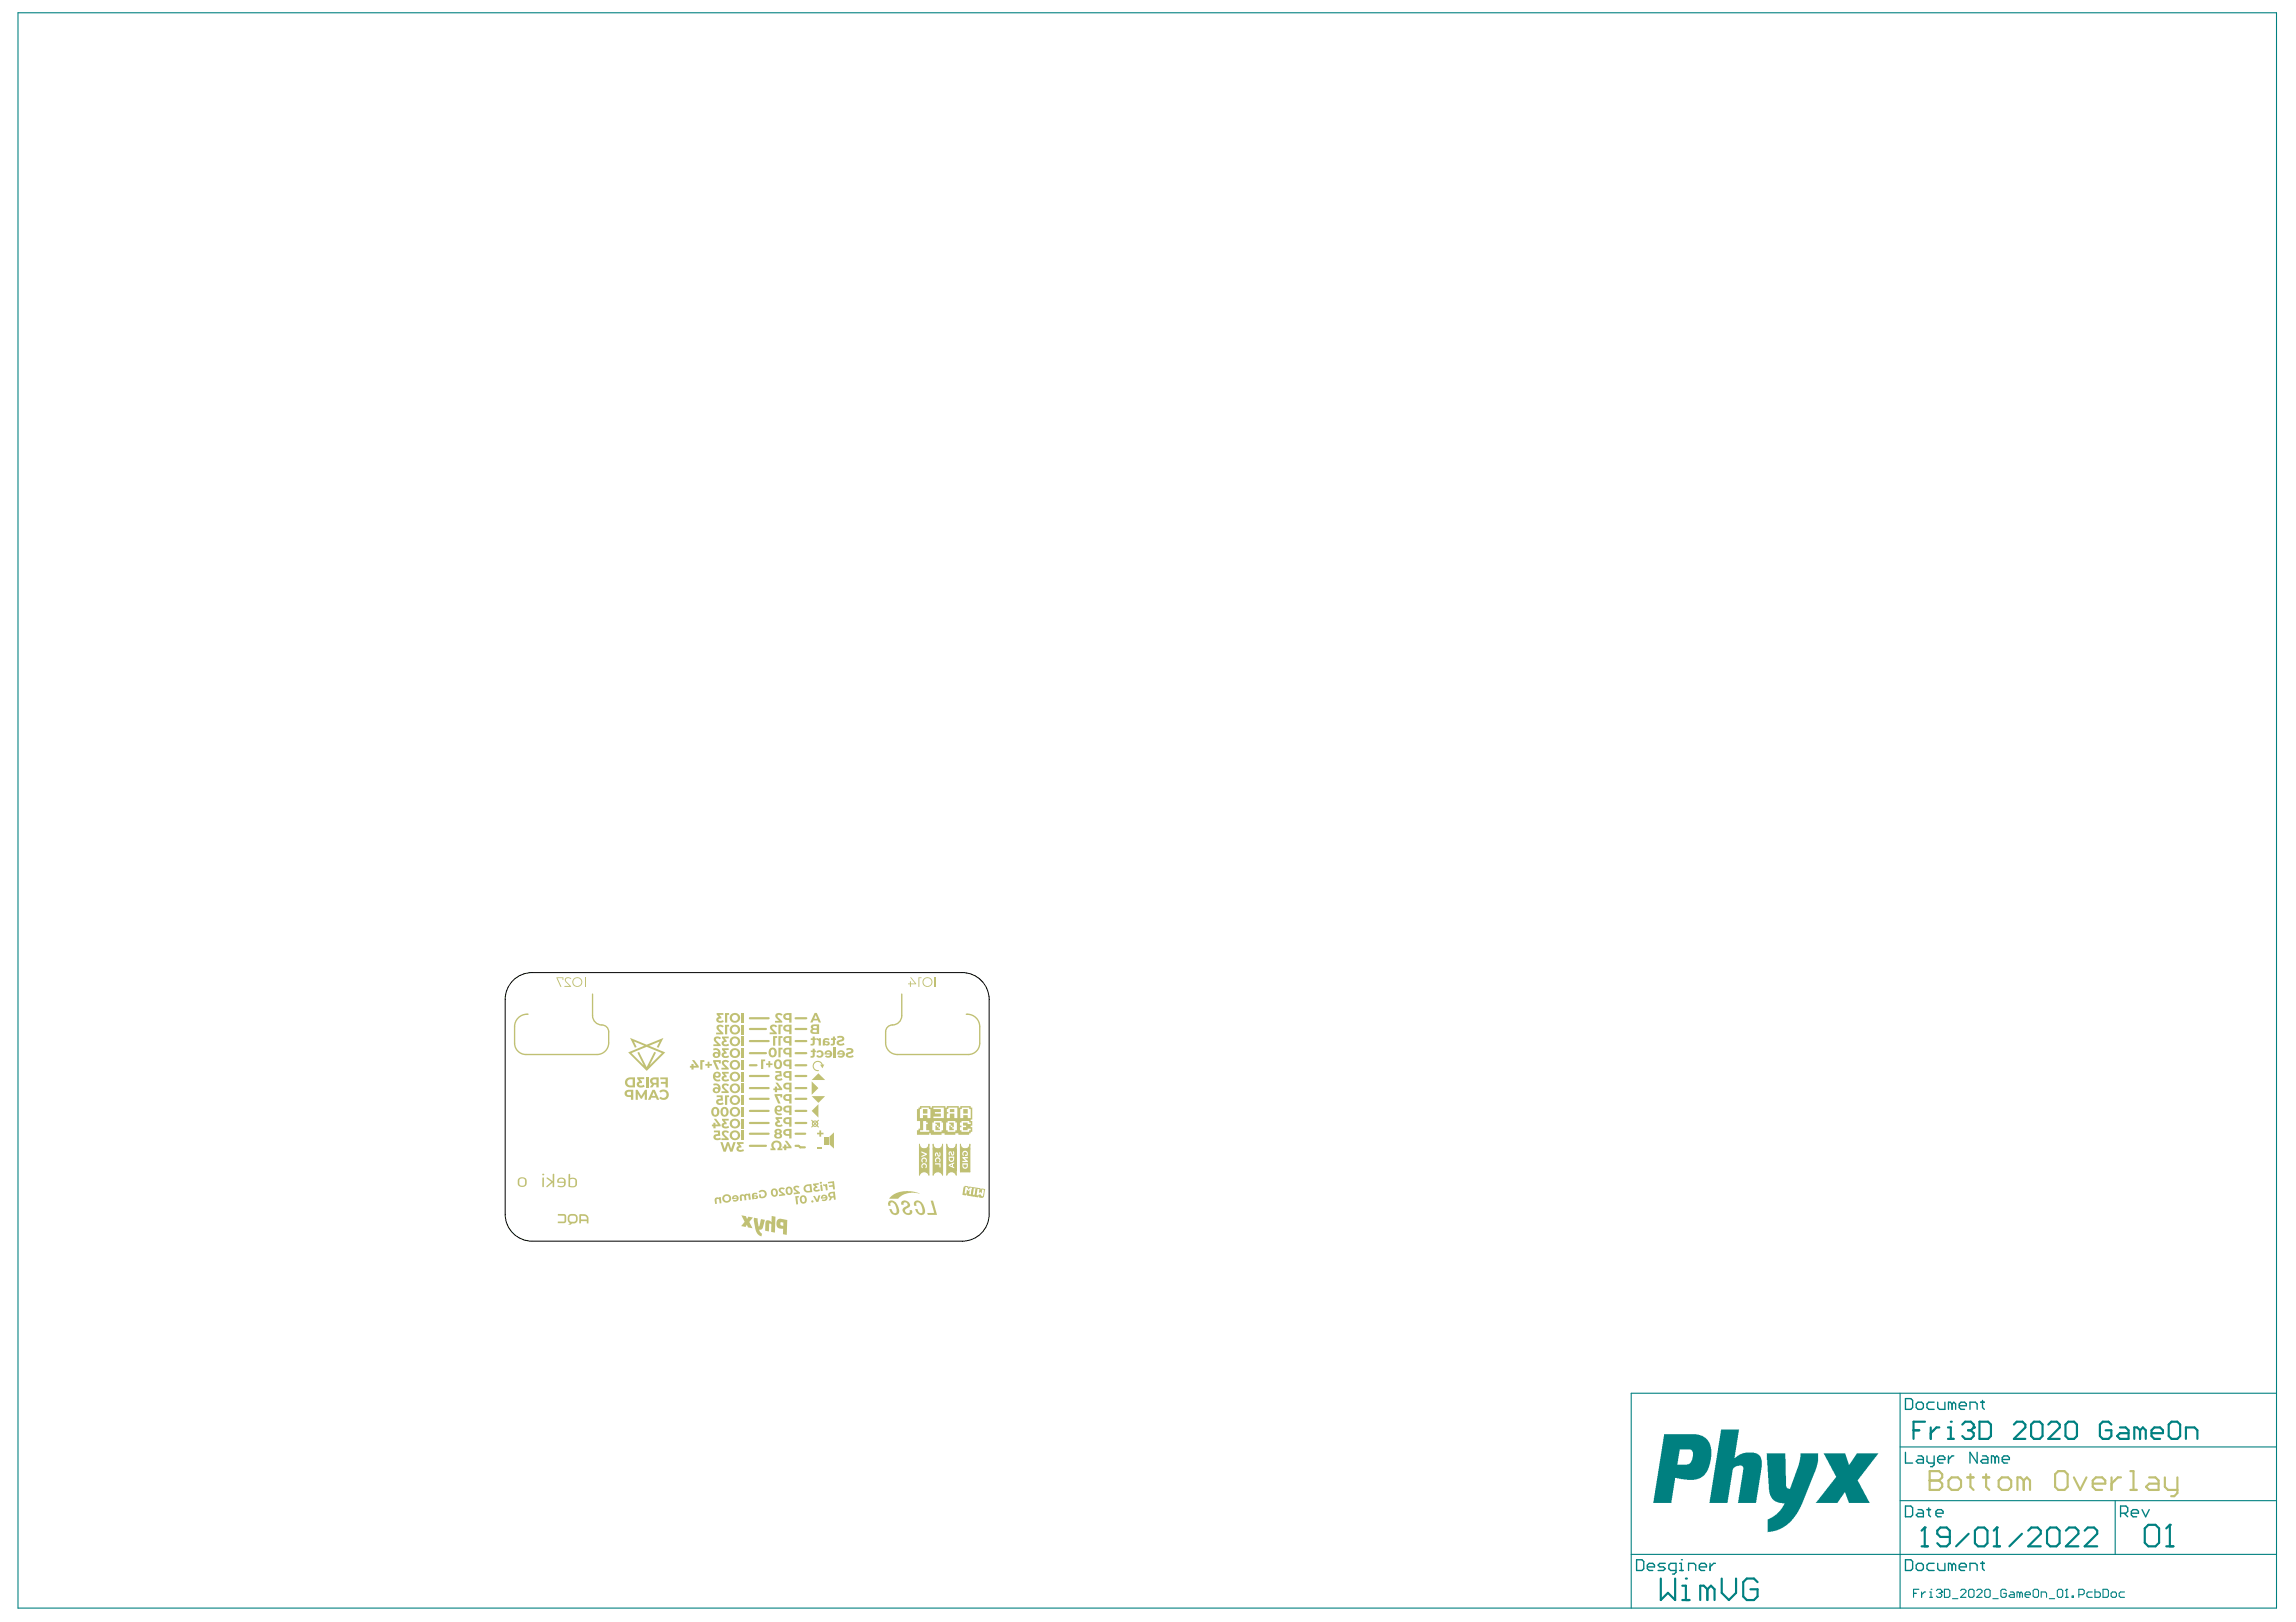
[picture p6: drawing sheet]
<svg xmlns="http://www.w3.org/2000/svg" width="297mm" height="210mm" viewBox="0 0 297 210" stroke-linecap="round" stroke-linejoin="round" font-family="sans-serif">
<g fill="#008080">
<path d="M222.7 185h2.3l-.6 3.7 .7-.5 .7-.2h1.3l.4 .2 .3 .4 .1 .4v.9l-.7 4.6h-2.4l.7-4.1a.58 .58 0 0 0-.1-.7h-.7l-.3 .2a.59 .59 0 0 0-.3 .7l-.6 3.9h-2.4z"/>
<path d="M228.5 188.1h2.5l.1 4.2v.2l.3 .2 .2-.1 1.1-3.1 .2-.9v-.5h2.3v1l-.3 1.3-1.9 4.6-.8 1.3-1 1.1-1 .5-.8 .3-.7 .1v-1.2a.45 .45 0 0 1 .4-.6l.7-.5 .6-.5 .5-1h-.7l-.6-.2-.4-.4-.2-.4-.2-.7z"/>
<path d="M235.9 188.1h2.8l.5 1.4 .2-.1 .8-1.3h2.8l-2.6 3.3a.38 .38 0 0 0 .1 .5l1.4 2.6h-2.7l-.5-1.4h-.1l-.9 1.4h-2.8l2.2-2.8 .2-.3a.34 .34 0 0 0 .1-.5z"/>
<path d="M215.3 185.6h4.2l.8 .3 .6 .5 .4 .7 .1 .4v1.4l-.3 .8-.3 .8-.3 .4-.5 .4-.8 .2h-.9l-1.6-.2-.5 3.2h-2.3zM217.3 187.6l-.3 1.9h1.3l.3-.1 .3-.5 .1-.7a.57 .57 0 0 0-.3-.6z"/>
</g>
<g fill="none" stroke="#008080" stroke-width=".14">
<path d="M2.3 1.7h292.2v206.4h-292.2zM245.8 187.2h48.7M245.8 194.2h48.7M245.8 180.3v27.8M273.6 194.2v7M294.5 180.3h-83.5v27.8M211 201.2h83.5M247.6 206.2h.3M248.3 205.7h-.7v1M248.6 206v.7M249.1 206h-.2l-.3 .4M249.6 206h.2v.7"/>
<path d="M249.6 206.7h.4M249.8 205.7h.1M250.5 205.8l.2-.1h.3l.2 .1v.2M250.9 206.2h.1M251 206.2l.2 .2v.1l-.2 .2h-.3l-.2-.2M251.2 206h.1M251.2 206l-.2 .2M251.6 205.7h.5l.2 .1v.7l-.2 .2h-.5zM252.6 206.9h.7M253.6 205.8l.2-.1h.4l.1 .1v.2l-.7 .7h.7M254.7 205.8l.2-.1h.3l.2 .1v.7l-.2 .2h-.3l-.2-.2zM255.7 205.8l.2-.1h.4l.1 .1v.2l-.7 .7h.7"/>
<path d="M256.8 205.8l.1-.1h.4l.2 .1v.7l-.2 .2h-.4l-.1-.2zM257.8 206.9h.7M259.6 205.8l-.2-.1h-.4l-.1 .1v.7l.1 .2h.4l.2-.2v-.3h-.4M260.1 206h.3l.2 .2v.5h-.5l-.2-.2 .2-.1h.5M261.3 206.2l-.2-.2h-.2v.7M261.3 206.2v.5M261.3 206.2l.2-.2 .1 .2v.5M262 206.4h.7v-.2l-.2-.2h-.3l-.2 .2v.3l.2 .2h.3M263 205.8l.2-.1h.4l.1 .1v.7l-.1 .2h-.4l-.2-.2zM264.1 206.7v-.7h.5l.2 .2v.5M265.1 206.9h.7M266.2 205.8l.1-.1h.4l.2 .1v.7l-.2 .2h-.4l-.1-.2z"/>
<path d="M267.2 206.7h.4M267.4 205.7h.1M267.4 205.7v1M267.4 205.7l-.2 .1M268.1 206.5h.1v.2h-.1zM268.9 206.4h.6l.1-.2v-.4l-.1-.1h-.6v1M270.7 206h-.5l-.2 .2v.3l.2 .2h.5M271 205.7v1h.6l.1-.2v-.3l-.1-.2h-.6M272.1 205.7h.5l.2 .1v.7l-.2 .2h-.5zM273.1 206.2l.2-.2h.3l.2 .2v.3l-.2 .2h-.3l-.2-.2zM274.9 206h-.6l-.1 .2v.3l.1 .2h.6"/>
</g>
<g fill="none" stroke="#008080" stroke-width=".28">
<path d="M247.6 185.1h.7M249 197.7h.1M249 197.7v2.4M249 197.7l-.4 .4M249 184h-1.4v2.2M249.8 184.7v1.5M250.9 184.7h-.4l-.7 .8M252 184.7h.4v1.5M252 186.2h.8M252.3 198.9h-1.3l-.4-.4v-.4l.4-.4h.8l.5 .4v1.6l-.5 .4h-.8l-.4-.4M252.4 184h.1M253.9 184.4l.3-.4h.8l.3 .4v.3"/>
<path d="M254.6 185.1h.4M254.7 198.5l-1.6 1.6M255 185.1l.3 .4v.3l-.3 .4h-.8l-.3-.4M255.3 184.7h.1M255.3 184.7l-.3 .4M255.5 198.1l.4-.4h.8l.4 .4v1.6l-.4 .4h-.8l-.4-.4zM256.1 184h1.1l.4 .4v1.4l-.4 .4h-1.1zM258.3 197.7h.1M258.3 197.7v2.4M258.3 197.7l-.4 .4M260.5 184.4l.4-.4h.8l.3 .4v.3l-1.5 1.5h1.5M261.6 198.5l-1.6 1.6"/>
<path d="M262.4 198.1l.4-.4h.8l.4 .4v.4l-1.6 1.6h1.6M262.8 184.4l.3-.4h.8l.3 .4v1.4l-.3 .4h-.8l-.3-.4zM264.8 198.1l.4-.4h.8l.5 .4v1.6l-.5 .4h-.8l-.4-.4zM265 184.4l.4-.4h.7l.4 .4v.3l-1.5 1.5h1.5M267.2 184.4l.4-.4h.7l.4 .4v1.4l-.4 .4h-.7l-.4-.4zM267.3 198.1l.4-.4h.8l.4 .4v.4l-1.6 1.6h1.6M269.7 198.1l.4-.4h.8l.4 .4v.4l-1.6 1.6h1.6M273.2 184.4l-.4-.4h-.8l-.3 .4v1.4l.3 .4h.8l.4-.4v-.7h-.8M274.3 184.7h.7l.4 .4v1.1h-1.1l-.4-.4 .4-.3h1.1M276.9 185.1l-.4-.4h-.4v1.5M276.9 185.1v1.1M276.9 185.1l.3-.4 .4 .4v1.1"/>
<path d="M277.5 197.8l.4-.5h1l.4 .5v1.8l-.4 .5h-1l-.4-.5zM278.3 185.5h1.5v-.4l-.3-.4h-.8l-.4 .4v.7l.4 .4h.8M280.6 184.4l.3-.4h.8l.4 .4v1.4l-.4 .4h-.8l-.3-.4zM280.7 197.3h.1M280.7 197.3v2.8M280.7 197.3l-.4 .5M282.8 186.2v-1.5h1.1l.4 .4v1.1M214.9 204.3v2.8l.9-1 .9 1v-2.8M217.6 207.1h1M217.6 205.2h.5v1.9M218.1 204.3h.1M220.9 205.7l-.5-.5h-.4v1.9"/>
<path d="M220.9 205.7v1.4M220.9 205.7l.5-.5 .4 .5v1.4M222.7 204.3v1.8l1 1 .9-1v-1.8M227.4 204.7l-.5-.4h-.9l-.5 .4v1.9l.5 .5h.9l.5-.5v-.9h-.9M248.6 200.1h.8M257.9 200.1h.8M280.3 200.1h.9"/>
</g>
<g fill="none" stroke="#008080" stroke-width=".18">
<path d="M246.5 194.9h.7l.2 .2v1l-.2 .2h-.7zM246.5 181h.7l.2 .2v1l-.2 .2h-.7zM246.5 187.9v1.4h.9M247.9 181.7l.2-.2h.5l.2 .2v.5l-.2 .2h-.5l-.2-.2zM248.1 195.4h.5l.2 .2v.7h-.7l-.2-.2 .2-.3h.7M248.1 188.4h.5l.2 .2v.7h-.7l-.2-.2 .2-.2h.7M249.3 195.4h.5M249.3 188.4v.7l.2 .2h.7M249.5 195.1v1l.3 .2M250.2 181.5h-.7l-.2 .2v.5l.2 .2h.7M250.2 188.4v1.2l-.2 .2h-.2M250.5 195.8h.9v-.2l-.2-.2h-.5l-.2 .2v.5l.2 .2h.5"/>
<path d="M250.7 181.5v.7l.2 .2h.7v-.9M250.7 188.9h.9v-.3l-.2-.2h-.5l-.2 .2v.5l.2 .2h.5M252.1 188.4v.9M252.5 181.7l-.2-.2h-.2v.9M252.5 181.7v.7M252.5 181.7l.3-.2 .2 .2v.7M252.8 188.4h-.3l-.4 .5M253.5 181.9h.9v-.2l-.2-.2h-.5l-.2 .2v.5l.2 .2h.5M254.9 182.4v-.9h.7l.2 .2v.7M255.8 187.9v1.4l-.9-1.4v1.4M256.3 181.5h.4M256.5 188.4h.4l.3 .2v.7h-.7l-.2-.2 .2-.2h.7"/>
<path d="M256.5 181.2v1l.2 .2M258.1 188.6l-.2-.2h-.3v.9M258.1 188.6v.7M258.1 188.6l.2-.2 .3 .2v.7M259 188.9h1v-.3l-.3-.2h-.4l-.3 .2v.5l.3 .2h.4M274.3 195.8h.7l.3-.2v-.5l-.3-.2h-.7v1.4M274.8 195.8l.5 .5M275.7 195.8h1v-.2l-.3-.2h-.4l-.3 .2v.5l.3 .2h.4M277.1 195.4l.5 .9 .5-.9M211.7 201.8h.7l.3 .3v.9l-.3 .2h-.7zM213.1 202.8h.9v-.3l-.2-.2h-.4l-.3 .2v.5l.3 .2h.4M215.4 202.3h-.7l-.2 .2 .2 .3h.5l.2 .2-.2 .2h-.7"/>
<path d="M216.8 203.2h-.7l-.2-.2v-.5l.2-.2h.7v1.2l-.2 .2h-.2M217.3 203.2h.5M217.3 202.3h.2v.9M217.5 201.8h.1M218.5 203.2v-.9h.6l.3 .2v.7M219.8 202.8h1v-.3l-.3-.2h-.4l-.3 .2v.5l.3 .2h.4M221.2 202.3v.9M221.9 202.3h-.2l-.5 .5M246.5 201.8h.7l.2 .3v.9l-.2 .2h-.7zM247.9 202.5l.2-.2h.5l.2 .2v.5l-.2 .2h-.5l-.2-.2zM250.2 202.3h-.7l-.2 .2v.5l.2 .2h.7M250.7 202.3v.7l.2 .2h.7v-.9"/>
<path d="M252.5 202.5l-.2-.2h-.2v.9M252.5 202.5v.7M252.5 202.5l.3-.2 .2 .2v.7M253.5 202.8h.9v-.3l-.2-.2h-.5l-.2 .2v.5l.2 .2h.5M254.9 203.2v-.9h.7l.2 .2v.7M256.3 202.3h.4M256.5 202.1v.9l.2 .2"/>
</g>
<g fill="#c0c073">
<path d="M124.3 148.1a.61 .61 0 0 0 .6 .6h-.6z"/>
<path d="M124.9 148.7a.61 .61 0 0 0 .6-.6v.6z"/>
<path d="M122.5 148.1a.61 .61 0 0 0 .6 .6h-.6z"/>
<path d="M123.1 148.7a.61 .61 0 0 0 .6-.6v.6z"/>
<path d="M120.7 148.1a.61 .61 0 0 0 .6 .6h-.6z"/>
<path d="M121.3 148.7a.61 .61 0 0 0 .6-.6v.6z"/>
<path d="M119.6 148.7a.61 .61 0 0 0 .6-.6v.6z"/>
<path d="M119 148.1a.61 .61 0 0 0 .6 .6h-.6z"/>
<path d="M82.4 139.4h.9v.3h-.5l.3 .3v.2h-.4a.21 .21 0 0 0 .1 .3 .21 .21 0 0 0 .2 0l.3-.1 .1 .2a.57 .57 0 0 1-.7 .2 .57 .57 0 0 1-.3-.6l.3-.2-.3-.4z"/>
<path d="M85.3 141.2a.7 .7 0 0 1 1 0 .7 .7 0 0 1 0 1 .7 .7 0 0 1-1-.1l.2-.2a.42 .42 0 0 0 .6 .1 .42 .42 0 0 0 0-.6 .42 .42 0 0 0-.6 0z"/>
<path d="M122.5 151.4h1.2v.6a.66 .66 0 0 0-.6-.4 .66 .66 0 0 0-.6 .5z"/>
<path d="M120.7 151.4h1.2v.6a.66 .66 0 0 0-.6-.4 .66 .66 0 0 0-.6 .5z"/>
<path d="M118.9 151.4h1.3v.6a.66 .66 0 0 0-.6-.4 .66 .66 0 0 0-.6 .5z"/>
<path d="M85.4 139.4h1v1.3h-.3v-.4h-.6v-.3h.6v-.3h-.7z"/>
<path d="M83.6 139.4h.3v1.3h-.3z"/>
<path d="M82.2 141h.3l.5 .8 .5-.8h.2v1.3h-.3v-.7l-.4 .6h-.1l-.4-.7v.8h-.3z"/>
<path d="M106.1 137.8h.5l-.2 .5z"/>
<path d="M105 143.8l.9-.9v1.7z"/>
<path d="M105 141.9h1.7l-.8 .8z"/>
<path d="M105 139.9l.9 .9-.9 .9z"/>
<path d="M105 139.8l.9-.9 .8 .9z"/>
<path d="M106.6 147.1h.6v1h-.6z"/>
<path d="M107.3 147.1l.6-.6v2.1l-.6-.5z"/>
<path d="M115.1 155l.4-.3 .5-.3 .9-.2h1.2l.9 .2-1.1-.1-.7 .2-.7 .3-.3 .3h-1.2z"/>
<path d="M114.9 155.5l.3-.2h.2l.3 .2 .3 .3 .3 .8v.4l-.2 .2h-.4l-.4-.2-.3-.5h.4l.1 .4 .2 .1 .3-.1v-.4l-.3-.7-.2-.2-.3 .1v.3h-.3z"/>
<path d="M116.6 155.5l.2-.1 .3-.1 .5 .4 .1 .4-.6 .4v.2l.1 .2 .4 .1 .1-.1v-.3h.3v.3l-.1 .3h-.6l-.4-.3-.1-.2v-.3l.2-.2 .3-.1 .1-.3-.1-.2h-.3l-.1 .1v.2h-.3z"/>
<path d="M118.3 155.5l.3-.2 .3 .1 .6 .5 .2 .7v.3l-.2 .3h-.4l-.5-.2-.2-.5h.3l.1 .3 .2 .2 .3-.1v-.4l-.2-.7-.3-.2h-.2v.4h-.3l-.1-.3z"/>
<path d="M120.4 155.4h.3l.5 1.8h-1.2v-.2l.9-.1z"/>
<path d="M72.2 157.1l1 .1 .1 .7-.1 .3-1 .1v-.2h.8v-.6v-.2h-.8z"/>
<path d="M122.9 143.5h.6v.4h-.6z"/>
<path d="M119.4 143.5h.6v.6h-.6z"/>
<path d="M124.6 143.5h.6v.6h-.6z"/>
<path d="M70.1 152l.2-.1 .1 .1-.2 .1z"/>
<path d="M70.7 152.4h.2l.6 .4v-.9h.2v1.7h-.2v-.6l-.7 .6h-.1l.6-.7z"/>
<path d="M70.2 152.4h.2l-.1 1.2-.1-.1z"/>
<path d="M99.1 158h.4l.3 .2v-.8l.5 .1v2l-.5-.1v-.9l-.2-.2-.1 .1v1l-.5-.1v-1z"/>
<path d="M97.6 157.6l.4 .1 .1 1h.2l.2-.9 .5 .1-.4 1.1-.1 .1h-.3l.2 .4 .2 .2-.1 .3-.4-.2-.3-.5-.3-1.2z"/>
<path d="M95.9 157.3l.6 .1 .1 .3 .2-.3 .6 .2-.5 .5 .5 .9-.6-.2-.2-.3-.1 .3-.6-.1 .4-.6z"/>
<path d="M81.5 134.3l.6 1.3 .3-.1-.4-.7 1.4 .5-2.1 .9 2.4 2.4 2.4-2.4-2.1-.9 1.3-.5-.3 .7 .2 .1 .6-1.3-2.1 .9zM81.7 136.3l2-.8 1.9 .8-1.5 1.5 .8-1.6-.3-.1-.9 2-1-2-.2 .1 .8 1.7z"/>
<path d="M84.2 139.6a.45 .45 0 0 0 .2 .7l-.3 .4h.3l.2-.3h.3v.3h.3v-1.3h-.7zM84.4 139.7h.5v.4h-.4z"/>
<path d="M81 139.6a.65 .65 0 0 0-.1 .8 .65 .65 0 0 0 .7 .3h.6v-1.3h-.8zM81.3 139.8l.5-.1v.8h-.2a.4 .4 0 0 1-.4-.3 .4 .4 0 0 1 .1-.4z"/>
<path d="M84.4 141l-.6 1.3h.4l.1-.3h.6l.1 .3h.3l-.6-1.3zM84.6 141.3l.2 .5h-.4z"/>
<path d="M80.9 141.2a.47 .47 0 0 0 0 .5 .47 .47 0 0 0 .5 .3h.2v.3h.3v-1.3h-.6zM81.2 141.3h.4v.4h-.4z"/>
<path d="M73.5 157.3l-.1 .2 .1 .5 .2 .3-.2 .2h.3l.2-.2h.4l.3-.2v-.6l-.1-.3-.2-.1h-.5zM73.7 157.4l.2-.1 .5 .1 .1 .1v.5l-.2 .1-.6-.1v-.1z"/>
<path d="M75 157.2l-.1 1.1h.3v-.3h.7v.3h.2v-.7l-.2-.4-.3-.1zM75.2 157.3l.6 .1 .1 .4h-.7z"/>
<path d="M122.8 145.3v.2h.2v.2h-.2v.6h.6v-.2h-.2v-.2l.2-.1v-.5zM123 145.7a.12 .12 0 0 1 .2 0 .12 .12 0 0 1-.2 0z"/>
<path d="M121 145.3v.2h.2v.2h-.2v.5l.6 .1v-.2h-.2v-.2h.2v-.6zM121.2 145.7a.12 .12 0 0 1 .2 0 .12 .12 0 0 1-.2 0z"/>
<path d="M118.6 143.5v1.6h.4v1h-.2v.2h-.2v.6h1.6v-.2h.2v.2h1.4v-.2h.4v.2h1.4v-.2h.4v.2h1.4v-.2h.2v-.2h.2v-.6h-.2v-.2h.2v-.6h-.2v-.2h.2v-1.6h-.2v-.2h-1.4v.2h-.2v-.2h-1.5v.2h-.2v-.2h-1.7l-.1 .2h-.1v-.2h-1.4v.2h-.2v.2zM119 143.5h.2v-.2h1v.2h.2v1.2h-.4v-.4h-.6v.4h-.4zM120.7 143.3h1.4v1.4h-1.4l.1-.2h.9v-.4h-.8l.1-.2h.7v-.4h-.9zM122.5 143.5h.2v-.2h1.1v1.4h-.3l-.1-.6h-.5v.6h-.4v-.6h.2v-.1l-.2-.1zM124.2 143.5h.2v-.2h1v.2h.2v1.2h-.4v-.4h-.6v.4h-.4zM119.4 145.1h.4v.2h.2v.2h-.2v.8h.4v.2h-1.2v-.2l.4-.1zM120.6 145.3h.2v-.2h1v.2h.2v1h-.2v.2h-1v-.2h-.2zM122.4 145.3h.2v-.2h1v.2h.2v1h-.2v.2h-1v-.2h-.2zM124.2 145.3h.2v-.2h1v.2h.2v.2h-.4v-.2h-.6v.4h.4v.2h-.4v.4h.6v-.2h.4v.1l-.2 .1v.2h-1v-.2h-.2v-.4h.2v-.2h-.2z"/>
<path d="M67.1 152.5l-.1 .2v.5l.1 .3 .6 .1 .4-.2v-.7l-.1-.3-.5-.1zM67.2 152.6l.3-.1 .4 .1v.6l-.1 .2-.3 .1-.3-.2z"/>
<path d="M72.2 152.5l-.1 .5 .8 .1 .1 .2-.2 .2-.6-.1v.2h.2h.6l.2-.3-.1-.7-.4-.2zM72.3 152.6l.3-.1 .2 .1 .2 .1v.2h-.7z"/>
<path d="M73.6 151.9l-.1 1.6 .6 .2 .4-.1 .1-.3v-.7l-.4-.2-.4 .1v-.6zM73.8 152.6l.3-.1 .3 .2v.6l-.1 .2h-.5z"/>
<path d="M100.6 157.8l-.2 .4 .1 .6 .3 .2h.5v.7l.5 .1 .1-1.9-.9-.2zM101 158.2h.3v.4h-.3z"/>
</g>
<g fill="none" stroke="#c0c073" stroke-width=".28">
<path d="M97 139.2h2.4M97 137.9h.9M97 136.3h2.1M97 134.7h2.4M97 133.2h2.1M97 131.8h2.4M102.9 139.2h1.4M102.9 137.9h1.4M102.9 136.3h1.4M102.9 134.7h1.4M102.9 133.2h1.4M102.9 131.8h1.4"/>
<path d="M97 148.3h2.1M97 146.7h2.4M97 145.3h2.4M97 143.8h2.4M97 142.2h2.4M97 140.8h2.4M102.9 148.3h.4M102.9 146.7h1.3M102.9 145.3h1.4M102.9 143.8h1.4M102.9 142.2h1.4M102.9 140.8h1.4"/>
<path d="M103.3 148.3l.2 .2h.6"/>
</g>
<path d="M119 148.1v4M119 148.7h1.2M120.2 148.1v4M120.7 148.1v4M120.7 148.7h1.2M121.9 148.1v4M122.5 148.1v4M122.5 148.7h1.2M123.7 148.1v4M124.3 148.1v3.6h1.2v-3.6M124.3 148.7h1.2" fill="none" stroke="#c0c073" stroke-width=".13"/>
<path d="M66.6 132.9v2.1M68 136.5h9.2M68.2 131.3h.1M76.7 128.6v2.8M78.7 133.5v1.5M114.6 133.5v1.5M116.1 136.5h9.2M116.7 128.6v2.8M125 131.3h.1M126.8 132.9v2.1" fill="none" stroke="#c0c073" stroke-width=".18"/>
<path d="M105 145l.9 .8M105.9 145l-.9 .8" fill="none" stroke="#c0c073" stroke-width=".14"/>
<g fill="#c0c073">
<path d="M124.3 151.4h1.2v.3h-1.2z" fill-rule="evenodd"/>
<path d="M118.9 148.7h1.3v2.8h-1.3z" fill-rule="evenodd"/>
</g>
<g fill="#c0c073">
<path d="M75.6 126.5h.2v1.2h-.2z"/>
<path d="M73.1 126.6l.5-.1 .3 .1-.1 .1-.4-.1-.2 .1 .1 .3 .6 .7h-.9v-.1h.7l-.6-.6z"/>
<path d="M72 126.5h.9v.3h-.1v-.2h-.7l.5 1.1h-.1z"/>
<path d="M108.3 134.2l.6-.2 .2 .2 .1 .2v.2l-.6 .3-.1 .1 .3 .1 .4-.1 .1 .2-.4 .1-.6-.1-.1-.2 .1-.3 .7-.3-.2-.1-.4 .1z"/>
<path d="M107.5 134.4h.3v-.3h.2v.3h.2v.2h-.2v.5l-.1 .2h-.5l.1-.2h.2l.1-.1v-.4h-.3z"/>
<path d="M105.6 134.3l.3 .2v-.2h.3v1h-.3v-.6l-.1-.1h-.2z"/>
<path d="M104.9 134.4h.2v-.3h.3v.3h.1v.2h-.1v.5l-.1 .2h-.5l.1-.2h.2v-.1v-.4h-.2z"/>
<path d="M109.5 135.7l.5-.1 .4 .2v.4l-.6 .2-.1 .2 .3 .1 .3-.2 .1 .3-.4 .1-.5-.1-.1-.2 .1-.3 .6-.3-.1-.1h-.4z"/>
<path d="M107.8 135.6h.3v1.3h-.3z"/>
<path d="M105.7 136l.3-.1 .3 .1 .3 .3-.1 .3-.3 .3-.5-.1-.1-.2 .2-.1 .2 .2 .2-.1 .1-.3-.2-.2-.3 .2-.2-.1z"/>
<path d="M104.9 135.9h.2v-.2h.3v.2h.1v.3h-.1v.5l-.2 .2-.4-.1 .1-.2 .2 .1v-.1v-.4h-.2z"/>
<path d="M74.2 127.1a.51 .51 0 0 1 1 0 .51 .51 0 0 1-1 0zM74.1 127.1a.64 .64 0 0 0 1.2 0 .64 .64 0 0 0-1.2 0z"/>
<path d="M105.5 131.4l.2 .4h-.4zM105.4 131.1l-.6 1.2h.3l.1-.2h.6l.1 .2h.3l-.5-1.2z"/>
<path d="M105.2 132.8h.5v.3l-.5-.1zM105.1 133.4l.2-.1h.4v.3h-.5zM104.9 132.7v.3a.15 .15 0 0 1 .2 .2 .15 .15 0 0 1-.2 .1l-.1 .2 .2 .2 1 .1v-1.2h-.7z"/>
<path d="M106.7 134.9h.3a.12 .12 0 0 1 .1 .2 .12 .12 0 0 1-.2 0zM106.6 134.4l-.2 .3v.6h.3v-.1l.2 .1 .4-.1v-.2v-.2l-.6-.1 .1-.1 .4 .1 .1-.3-.3-.1z"/>
<path d="M108.6 136.2l.3-.1 .1 .2h-.4zM108.4 136.1l-.1 .4h.7l-.2 .2-.3-.1-.1 .1v.1l.5 .1 .4-.3v-.3l-.2-.3-.4-.1z"/>
<path d="M107 136.2l.2-.1 .2 .2h-.5zM106.8 136.1l-.1 .4h.7l-.2 .2-.3-.1-.2 .1 .1 .1 .5 .1 .3-.3 .1-.3-.3-.3-.3-.1z"/>
</g>
<g fill="#fff">
<path d="M119.2 149l.7 .3v.1l-.7 .3v-.1l.5-.2-.5-.2z"/>
<path d="M119.3 149.9l.2-.1 .3 .1 .1 .1-.1 .4-.1-.1 .1-.3-.3-.1-.2 .2 .1 .2-.1 .2-.1-.3z"/>
<path d="M119.2 150.7l.3-.2 .3 .1 .1 .2-.1 .4-.1-.1 .1-.3-.3-.1-.2 .1 .1 .3-.1 .1-.1-.2z"/>
</g>
<g fill="#c0c073">
<path d="M96 131.1h.3v1.2h-.3z"/>
<path d="M93.8 131.1h.5v.2h-.2v1h-.3z"/>
<path d="M92.7 131.1h.9v.2h-.5l.2 .3v.2h-.2a.14 .14 0 0 0-.2 .2 .14 .14 0 0 0 .2 .1l.4-.1 .1 .2-.6 .2-.3-.2v-.4l.3-.2-.3-.3z"/>
<path d="M96 132.6h.3v1.3h-.3z"/>
<path d="M93.8 132.6h.5v.2h-.2v1.1h-.3z"/>
<path d="M92.7 132.8l.2-.1 .3-.1 .4 .2-.2 .2-.1-.2-.3 .2 .1 .2 .5 .5v.2h-1v-.3h.6l-.4-.4z"/>
<path d="M96 134.1h.3v1.3h-.3z"/>
<path d="M93.4 134.1h.9v.3h-.6l.3 .3v.1l-.3 .1-.1 .1 .2 .2 .4-.1 .1 .2-.6 .1-.3-.2v-.4l.3-.1-.3-.4z"/>
<path d="M92.4 134.3l.5-.2 .4 .2-.2 .2-.2-.1-.3 .1 .1 .2 .5 .5v.2h-.9v-.3h.5l-.4-.4z"/>
<path d="M96 135.7h.3v1.2h-.3z"/>
<path d="M93.4 135.7h.9v.2h-.6l.3 .3v.2h-.3l-.1 .1 .2 .2 .4-.1 .1 .2-.6 .1-.3-.2v-.4l.3-.1-.3-.3z"/>
<path d="M96 137.2h.3v1.2h-.3z"/>
<path d="M93.5 137.3l.4-.1 .4 .2-.2 .1-.2-.1-.2 .1v.2l.6 .5v.2h-1v-.2h.6l-.5-.5z"/>
<path d="M92.3 137.2h.9v.4h-.2v-.2h-.4l.4 1h-.3z"/>
<path d="M91.3 137.7h.3v-.3h.2v.3h.3v.2h-.3v.3h-.2v-.3h-.3z"/>
<path d="M90.6 137.2h.5v.2h-.2v1h-.3z"/>
<path d="M89.5 137.2h.3l.6 .8v.2h-.7v.2h-.3v-.2h-.1v-.3h.1v-.2h.3v.2h.3z"/>
<path d="M96 138.7h.3v1.2h-.3z"/>
<path d="M93.4 138.7h.9v.2h-.6l.3 .3v.2h-.2a.19 .19 0 0 0-.1 .3 .19 .19 0 0 0 .3 0l.2-.1 .1 .2-.5 .2-.4-.2v-.4l.3-.2-.3-.3z"/>
<path d="M96 140.2h.3v1.2h-.3z"/>
<path d="M93.4 140.4l.2-.2h.4l.3 .2-.2 .2-.2-.2-.2 .1v.2l.6 .6v.1h-1v-.2h.6l-.5-.4z"/>
<path d="M96 141.7h.3v1.3h-.3z"/>
<path d="M93.8 141.7h.5v.3h-.2v1h-.3z"/>
<path d="M92.7 141.7h.8v.7l-.5 .1-.1 .1 .2 .2 .4-.2 .1 .3-.5 .1-.4-.2-.1-.3 .2-.2 .4-.1v-.2h-.5z"/>
<path d="M96 143.3h.3v1.2h-.3z"/>
<path d="M96 144.8h.3v1.2h-.3z"/>
<path d="M93.4 144.8h.9v.2h-.6l.3 .3v.2h-.3a.2 .2 0 0 0 0 .3 .2 .2 0 0 0 .3 0l.2-.1 .1 .2-.5 .1-.4-.2v-.3l.3-.2-.3-.3z"/>
<path d="M92.3 144.8h.3l.6 .8v.2h-.6v.2h-.3v-.2h-.2v-.3h.2v-.2h.3v.2h.3z"/>
<path d="M96 146.3h.3v1.2h-.3z"/>
<path d="M93.4 146.5l.2-.2h.4l.3 .2-.2 .1-.2-.1-.2 .1 .1 .3 .5 .4v.2h-1v-.2h.6l-.5-.4z"/>
<path d="M92.4 146.3h.7l.1 .7h-.5l-.1 .2 .1 .1 .5-.1 .1 .2-.6 .2-.4-.2v-.5l.3-.1h.3v-.3h-.5z"/>
<path d="M95.3 147.8h.9v.2h-.5l.2 .3v.2l-.3 .1a.28 .28 0 0 0 .2 .2 .28 .28 0 0 0 .3-.1l.2 .2-.2 .1-.4 .1-.3-.2-.1-.3 .1-.2 .2-.1-.3-.3z"/>
<path d="M93.2 147.8h.3l.3 .9 .2-.9h.3l.3 .9 .3-.9h.3l-.4 1.2h-.3l-.3-.8-.3 .8h-.3z"/>
<path d="M120.9 126.5h.2v1.2h-.2z"/>
<path d="M118.8 126.5h.4v.1h-.3v1.1h-.1z"/>
<path d="M117.7 126.5h.2l.6 .8v.1h-.7v.3h-.1v-.3h-.2v-.1h.2v-.3h.1v.3h.6z"/>
<path d="M126.2 153.8l-.1 1.1 .4 .1 .1-.2h.1v.2h.4l.1-.1 .1 .1 .2-1.1-.5-.1-.1 .1h-.1l.1-.1-.5-.1-.1 .1zM126.5 153.8l.2 .1-.1 .5h.2v-.2l.1 .1v.1h.1l.1-.5 .2 .1-.1 .8h-.3v-.3h-.2l-.1 .2h-.3z"/>
<path d="M126 153.8h.2l-.1 .8h-.3zM125.8 153.7l-.2 1.1 .5 .1v-.1h.1l.2-1.1-.5-.1v.1z"/>
<path d="M124.7 153.6l-.2 1 .5 .1v-.1h.1v.1l.5 .1v-.1h.1l.2-1.1-.5-.1v.2l-.1-.1v-.1h-.5v.1zM124.9 153.6h.3v.3h.2l.1-.2h.3l-.2 .9-.2-.1 .1-.4-.2-.1v.1h-.1v-.1h-.1l-.1 .5-.2-.1z"/>
<path d="M94.7 131.7a.4 .4 0 0 1 .8 0 .4 .4 0 0 1-.8 0zM94.4 131.7a.66 .66 0 0 0 1.3 0 .66 .66 0 0 0-1.3 0z"/>
<path d="M94.7 133.2a.4 .4 0 0 1 .8 0 .4 .4 0 0 1-.8 0zM94.4 133.3a.66 .66 0 0 0 1.3 0 .66 .66 0 0 0-1.3 0z"/>
<path d="M94.7 134.8a.4 .4 0 0 1 .8 0 .4 .4 0 0 1-.8 0zM94.4 134.8a.66 .66 0 0 0 1.3 0 .66 .66 0 0 0-1.3 0z"/>
<path d="M94.7 136.3a.4 .4 0 0 1 .8 0 .4 .4 0 0 1-.8 0zM94.4 136.3a.66 .66 0 0 0 1.3 0 .66 .66 0 0 0-1.3 0z"/>
<path d="M92.2 135.7l.1 .2h.5l.1 .3-.4-.1-.2 .1-.1 .2 .1 .3 .2 .2 .5-.1 .2-.3-.1-.6-.3-.2zM92.5 136.5a.2 .2 0 0 1 .4 0 .2 .2 0 0 1-.4 0z"/>
<path d="M94.7 137.8a.4 .4 0 0 1 .8 0 .4 .4 0 0 1-.8 0zM94.4 137.8a.66 .66 0 0 0 1.3 0 .66 .66 0 0 0-1.3 0z"/>
<path d="M94.7 139.3a.4 .4 0 0 1 .8 0 .4 .4 0 0 1-.8 0zM94.5 138.9l-.1 .5 .1 .2 .2 .3h.5l.5-.3v-.4l-.3-.5h-.5z"/>
<path d="M92.6 139.1a.2 .2 0 0 1 .4 0 .2 .2 0 0 1-.4 0zM92.4 138.8l-.2 .3 .2 .6 .3 .2h.5l-.1-.2h-.4l-.2-.3 .2 .1 .4-.1 .1-.2v-.3l-.4-.2z"/>
<path d="M94.7 140.8a.4 .4 0 0 1 .8 0 .4 .4 0 0 1-.8 0zM94.5 140.5l-.1 .4 .1 .2 .2 .3 .5 .1 .5-.4v-.5l-.3-.3-.5-.1z"/>
<path d="M92.3 140.3l.1 .2h.3l.2 .2v.1l-.4-.1-.2 .1-.1 .2 .1 .3 .3 .2 .4-.1 .2-.5-.1-.5-.4-.2zM92.5 141.1a.2 .2 0 0 1 .4 0 .2 .2 0 0 1-.4 0z"/>
<path d="M94.7 142.4a.4 .4 0 0 1 .8 0 .4 .4 0 0 1-.8 0zM94.4 142.4a.66 .66 0 0 0 1.3 0 .66 .66 0 0 0-1.3 0z"/>
<path d="M94.7 143.9a.4 .4 0 0 1 .8 0 .4 .4 0 0 1-.8 0zM94.4 143.9a.66 .66 0 0 0 1.3 0 .66 .66 0 0 0-1.3 0z"/>
<path d="M93.6 143.5h.2l.2 .2v.4l-.2 .2-.2-.1-.1-.1zM93.4 143.4l-.2 .3 .1 .6 .4 .2 .3-.1 .3-.4-.1-.5-.4-.3-.3 .1z"/>
<path d="M92.4 143.5h.2l.2 .2v.4l-.2 .2-.3-.2zM92.2 143.4l-.2 .4 .1 .5 .3 .2 .4-.1 .3-.3-.1-.6-.4-.3z"/>
<path d="M94.7 145.4a.4 .4 0 0 1 .8 0 .4 .4 0 0 1-.8 0zM94.4 145.4a.66 .66 0 0 0 1.3 0 .66 .66 0 0 0-1.3 0z"/>
<path d="M94.7 146.9a.4 .4 0 0 1 .8 0 .4 .4 0 0 1-.8 0zM94.4 146.9a.66 .66 0 0 0 1.3 0 .66 .66 0 0 0-1.3 0z"/>
<path d="M119.5 127.1a.52 .52 0 0 1 1 0 .52 .52 0 0 1-1 0zM119.4 127.1a.64 .64 0 0 0 1.2 0 .64 .64 0 0 0-1.2 0z"/>
</g>
<path d="M120.7 148.7h1.3v2.8h-1.3z" fill-rule="evenodd" fill="#c0c073"/>
<g fill="#fff">
<path d="M121 149.2l.3-.1 .2 .4v-.3l.1-.1 .1 .2-.1 .3-.2 .1-.3-.4v.3l-.1 .1v-.2z"/>
<path d="M121 149.9l.3-.1 .3 .1 .1 .1-.1 .4-.1-.1v-.3l-.2-.1-.2 .1 .1 .3-.1 .1-.1-.2z"/>
<path d="M121 150.5h.7v.6h-.2v-.4h-.5z"/>
</g>
<path d="M124.2 148.7h1.3v2.8h-1.3z" fill-rule="evenodd" fill="#c0c073"/>
<g fill="#fff">
<path d="M124.6 149l.2-.1 .3 .1 .1 .2-.1 .4h-.3v-.2h.3v-.1l-.2-.2h-.2l-.1 .3 .1 .1-.1 .1-.1-.3z"/>
<path d="M124.5 149.7h.7v.2h-.4l.4 .3v.2h-.7v-.2h.4l-.4-.3z"/>
<path d="M124.6 150.7h.5l-.1 .3-.3 .1zM124.5 150.5l.1 .6 .2 .1h.3l.1-.2v-.5z"/>
</g>
<path d="M122.5 148.7h1.2v2.8h-1.2z" fill-rule="evenodd" fill="#c0c073"/>
<g fill="#fff">
<path d="M122.8 149.1l.2-.1 .2 .4h.1v-.4h.1v.5h-.3l-.2-.4v.4h-.1z"/>
<path d="M122.9 149.8h.4v.4h-.4zM122.7 149.7v.4l.1 .2 .2 .1 .3-.1 .1-.2v-.4z"/>
<path d="M122.9 150.8l.3-.1v.2zM122.7 150.7v.2l.7 .3v-.2h-.1v-.4h.1v-.2z"/>
</g>
<g fill="#c0c073">
<path d="M105.7 148.4h.6v.3h-.6z"/>
<path d="M107.1 153l.8-.1 .1 1h-.2l-.1-.3h-.4l-.1-.2h.5v-.3l-.6 .1z"/>
<path d="M106.5 153.3h.3v-.1h.2l.1 .8-.2 .1-.1-.5-.3-.1z"/>
<path d="M105.2 153.2l.7-.1v.2h-.4l.2 .3 .1 .1-.3 .1v.1v.1h.2l.3-.1 .1 .2-.4 .1-.4-.1-.1-.3 .3-.2-.3-.3z"/>
<path d="M102.7 153.6l.3-.2 .4 .2-.1 .1-.3-.1-.1 .2 .6 .5v.2l-.8 .1v-.2l.4-.1-.4-.3z"/>
<path d="M100.8 153.9l.3-.2 .4 .1-.1 .1h-.3l-.1 .1 .6 .5v.2l-.8 .1v-.2l.4-.1-.4-.3z"/>
<path d="M98.1 154.2l.4-.2h.4l.3 .3-.1 .5-.3 .3-.5-.1-.1-.4 .2-.1 .1 .3 .2 .1 .2-.2 .1-.2-.2-.3h-.3l-.2 .1z"/>
<path d="M95.8 154.7l.2-.2 .3 .2 .2-.2h.3l.2-.1 .1 .8-.2 .1-.1-.5-.2-.1-.1 .1 .1 .5h-.3v-.4l-.2-.2-.1 .1v.6h-.2l-.1-.6z"/>
<path d="M92.5 155.1l.2-.1h.3v-.1h.2l.1 .8h-.2l-.1-.5-.2-.1-.1 .2 .1 .5h-.3z"/>
<path d="M100.4 131.3l.1-.2h.3l.5 .2-.3 .2-.3-.2-.1 .2v.1l.6 .6v.1h-.9v-.2h.5l-.4-.4z"/>
<path d="M100.7 132.6h.5v.2h-.2v1h-.3z"/>
<path d="M99.6 132.8l.4-.2h.3l.2 .2-.1 .2-.2-.2h-.2l-.1 .2 .1 .1 .5 .6v.1h-.9v-.2h.5l-.4-.4z"/>
<path d="M100.7 134.1h.5v.2h-.2v1h-.3z"/>
<path d="M100 134.1h.5v.2h-.2v1h-.3z"/>
<path d="M100.7 135.6h.5v.2h-.2v1h-.3z"/>
<path d="M99.1 137.6h.3v-.3h.2v.3h.3v.2h-.3v.3h-.2v-.3h-.3z"/>
<path d="M98.5 137.1h.5v.2h-.3v1h-.2z"/>
<path d="M100.3 138.6h.8v.7l-.5 .1a.28 .28 0 0 0 .2 .2 .28 .28 0 0 0 .3-.1l.1 .2-.2 .1h-.4l-.3-.1-.1-.2 .1-.3 .6-.1-.1-.3h-.5z"/>
<path d="M100.3 140.1h.3l.6 .8v.2h-.7v.2h-.3v-.2h-.1v-.3h.1v-.2h.3v.2h.3z"/>
<path d="M100.2 141.6h1v.4h-.2v-.2h-.5l.5 1h-.3z"/>
<path d="M100.3 144.6h.9v.2h-.5l.2 .3v.2h-.2a.18 .18 0 0 0-.1 .3 .18 .18 0 0 0 .3 0l.2-.1 .2 .2-.7 .1-.2-.1-.1-.4 .3-.2-.3-.3z"/>
<path d="M101.5 147.6h.3l.6 .8v.2h-.7v.2h-.3v-.2h-.1v-.2h.1v-.3h.3v.3h.3z"/>
<path d="M100 147.8l.4-.2 .5 .1 .2 .5-.1 .4h.2v.2h-.6v-.2l.2-.3v-.2l-.3-.3-.2 .1-.2 .3v.3l.2 .1v.2h-.6v-.2h.3l-.2-.3v-.2z"/>
<path d="M105.7 146.6h.3v-.3h.2v.3h.3v.2h-.3v.3h-.2v-.3h-.3z"/>
<path d="M105.2 154.8h.2l.3 .5 .2-.6h.2l-.2 .8-.3 .1z"/>
<path d="M102.9 154.8h.4l.1 .2h-.2v.8l-.2 .1z"/>
<path d="M106.1 153.1a.14 .14 0 0 0 .2 0 .14 .14 0 0 0-.2 0zM106.1 153.3l.1 .8h.2l-.1-.8z"/>
<path d="M104.3 153.6l.4-.1 .1 .6h-.5l-.1-.3zM104.1 153.5l-.1 .4 .1 .3 .4 .1h.6l-.1-1.1-.6 .1z"/>
<path d="M101.9 153.8h.2l.2 .2v.3l-.1 .1-.3-.1zM101.8 153.7l-.2 .3 .1 .5 .3 .1h.3l.2-.3-.1-.6-.2-.1z"/>
<path d="M100 154.1l.1-.1 .2 .1 .1 .4-.1 .2-.3-.2zM99.9 153.9l-.2 .3 .1 .5 .3 .2 .3-.1 .2-.3-.1-.5-.3-.2z"/>
<path d="M97.5 154.8h.3a.16 .16 0 0 1-.1 .3 .14 .14 0 0 1-.2-.2zM97.3 154.5v.7h.3l-.1-.1 .4 .1 .1-.1v-.4h-.5l.1-.2 .3 .1 .1-.2h-.4z"/>
<path d="M95 154.9l.2-.1 .1 .2h-.4zM94.8 154.8l-.1 .4 .6-.1-.1 .2h-.3l-.1 .1 .4 .1 .3-.2 .1-.3-.2-.3h-.3z"/>
<path d="M93.7 155.1a.35 .35 0 0 1 .7 0 .35 .35 0 0 1-.7 0zM93.5 155.1a.57 .57 0 0 0 1.1 0 .57 .57 0 0 0-1.1 0z"/>
<path d="M101.7 131.4l.4-.1v.5l-.4-.1-.1-.1zM101.4 131.3l-.1 .2 .1 .3 .2 .2h.5v.3h.3v-1.2h-.6z"/>
<path d="M101.7 132.9l.4-.1v.5l-.4-.1-.1-.1zM101.4 132.8l-.1 .2 .1 .3 .3 .2h.4v.3h.3v-1.2h-.6z"/>
<path d="M101.6 134.4l.5-.1v.4h-.4zM101.4 134.3l-.1 .3 .1 .2 .3 .2h.4v.3h.3v-1.2h-.7z"/>
<path d="M101.7 135.9l.4-.1v.4h-.4l-.1-.2zM101.4 135.8l-.1 .3 .1 .2 .2 .2h.5v.3h.3v-1.2h-.7z"/>
<path d="M99.8 135.9l.2-.1 .2 .1v.5l-.1 .2h-.2l-.2-.1zM99.6 135.7l-.2 .4 .1 .5 .4 .2h.3l.3-.4-.1-.6-.3-.2z"/>
<path d="M101.6 137.4l.5-.1v.5l-.4-.1zM101.4 137.3l-.1 .3 .1 .2 .3 .2h.4v.3h.3v-1.2h-.7z"/>
<path d="M100.5 137.4l.2-.1 .2 .2v.5l-.2 .1-.2-.1zM100.3 137.2l-.2 .5 .1 .4 .3 .2h.4l.3-.5-.1-.5-.3-.2z"/>
<path d="M101.6 138.9l.5-.1v.5l-.4-.1zM101.4 138.8l-.1 .2 .1 .3 .2 .2h.5v.3h.3v-1.2h-.7z"/>
<path d="M101.6 140.4l.5-.1v.5l-.4-.1zM101.4 140.3l-.1 .3 .1 .2 .2 .2h.5v.3h.3v-1.2h-.8z"/>
<path d="M101.6 141.9l.5-.1v.4h-.4zM101.4 141.8l-.1 .3 .1 .2 .3 .2h.4v.3h.3v-1.2h-.7z"/>
<path d="M101.6 143.4l.5-.1v.4h-.4zM101.4 143.2l-.1 .4 .1 .2 .3 .2h.4v.3h.3v-1.2h-.7z"/>
<path d="M100.5 143.5a.2 .2 0 0 1 .4 0 .2 .2 0 0 1-.4 0zM100.3 143.2l-.1 .4 .1 .5 .4 .2h.4v-.3l-.5 .1-.1-.4 .2 .1h.4l.1-.3-.1-.3-.3-.1z"/>
<path d="M101.6 144.9l.5-.1v.4h-.4zM101.4 144.8l-.1 .2 .1 .3 .2 .1 .5 .1v.3h.3v-1.2h-.7z"/>
<path d="M101.6 146.4l.5-.1v.5l-.4-.1zM101.4 146.3l-.1 .3 .1 .3 .3 .1h.4v.3h.3v-1.2h-.7z"/>
<path d="M100.5 146.5a.2 .2 0 0 1 .4 0 .2 .2 0 0 1-.4 0zM100.5 146.9l.3-.1 .1 .3h-.4l-.1-.1zM100.2 146.3v.2a.15 .15 0 0 1 .1 .2 .15 .15 0 0 1-.1 .1v.4l.3 .1h.5l.2-.2v-.3l-.2-.1 .1-.2-.1-.3-.4-.1z"/>
<path d="M107.4 154.5l.4-.1v.4h-.3l-.1-.1zM107.2 154.4l-.1 .3 .3 .3-.2 .4 .3-.1 .1-.3h.3v.3l.2-.1-.1-1-.6 .1z"/>
<path d="M106.5 154.8h.2l.1 .1-.4 .1zM106.3 154.7l-.1 .4h.6l-.1 .1h-.3l-.1 .2h.4l.3-.1 .1-.3-.2-.3-.4-.1z"/>
<path d="M103.7 155l.2-.1 .2 .1v.4l-.1 .2-.2-.2zM103.6 154.8l-.1 .3 .1 .5 .2 .2 .4-.1 .2-.3-.2-.6-.3-.1z"/>
<circle cx="105.1" cy="155.5" r=".14"/>
</g>
<g fill="none" stroke="#c0c073" stroke-width=".28">
<path d="M249.6 191.6h.1M249.6 190.4h1.3l.4 .4v.4l-.4 .4 .4 .4v.4l-.4 .4h-1.3zM249.6 191.6h1.3M252.1 191.6l.4-.4h.8l.4 .4v.8l-.4 .4h-.8l-.4-.4zM254.5 191.2h.8M254.9 190.8v1.6l.4 .4M256.5 191.2h.9M256.9 190.8v1.6l.5 .4M258.6 191.6l.4-.4h.8l.4 .4v.8l-.4 .4h-.8l-.4-.4zM261.8 191.6l-.4-.4h-.4v1.6M261.8 191.6v1.2M261.8 191.6l.4-.4 .4 .4v1.2"/>
<path d="M265.9 190.8l.4-.4h.8l.4 .4v1.6l-.4 .4h-.8l-.4-.4zM268.3 191.2l.8 1.6 .8-1.6M270.7 192h1.7v-.4l-.4-.4h-.9l-.4 .4v.8l.4 .4h.9M273.2 191.2v1.6M274.4 191.2h-.4l-.8 .8M275.6 192.8h.8M275.6 190.4h.4v2.4M278 191.2h.9l.4 .4v1.2h-1.3l-.4-.4 .4-.4h1.3M280.1 191.2v1.2l.4 .4h1.2M281.7 191.2v2l-.4 .4h-.4"/>
</g>
<path d="M119 148.1a.61 .61 0 0 0 .6 .6 .61 .61 0 0 0 .6-.6M119 152.1a.65 .65 0 0 1 .6-.5 .65 .65 0 0 1 .6 .5M120.7 148.1a.61 .61 0 0 0 .6 .6 .61 .61 0 0 0 .6-.6M120.7 152.1a.65 .65 0 0 1 .6-.5 .65 .65 0 0 1 .6 .5M122.5 148.1a.61 .61 0 0 0 .6 .6 .61 .61 0 0 0 .6-.6M122.5 152.1a.65 .65 0 0 1 .6-.5 .65 .65 0 0 1 .6 .5M124.3 148.1a.61 .61 0 0 0 .6 .6 .61 .61 0 0 0 .6-.6" fill="none" stroke="#c0c073" stroke-width=".13"/>
<path d="M66.6 135a1.47 1.47 0 0 0 1.4 1.5M68.2 131.3a1.61 1.61 0 0 0-1.6 1.6M76.7 131.4a1.2 1.2 0 0 0 1.2 1.2 .88 .88 0 0 1 .8 .9M78.7 135a1.51 1.51 0 0 1-1.5 1.5M114.6 135a1.51 1.51 0 0 0 1.5 1.5M116.7 131.4a1.2 1.2 0 0 1-1.2 1.2 .88 .88 0 0 0-.9 .9M125.1 131.3a1.61 1.61 0 0 1 1.7 1.6M126.8 135a1.47 1.47 0 0 1-1.5 1.5" fill="none" stroke="#c0c073" stroke-width=".18"/>
<g fill="none" stroke="#c0c073" stroke-width=".14">
<path d="M106.4 137.9a.6 .6 0 0 0-.7-.5 .6 .6 0 0 0-.5 .6 .6 .6 0 0 0 .7 .5"/>
<circle cx="105.4" cy="145.4" r=".35"/>
</g>
<path d="M66.4 126.9a3.5 3.5 0 0 1 2.4-1h55.7a3.5 3.5 0 0 1 3.5 3.4v27.8a3.5 3.5 0 0 1-3.5 3.5h-55.7a3.5 3.5 0 0 1-3.4-3.5v-27.8a3.5 3.5 0 0 1 1-2.4z" fill="none" stroke="#000" stroke-width=".13"/>
</svg>
